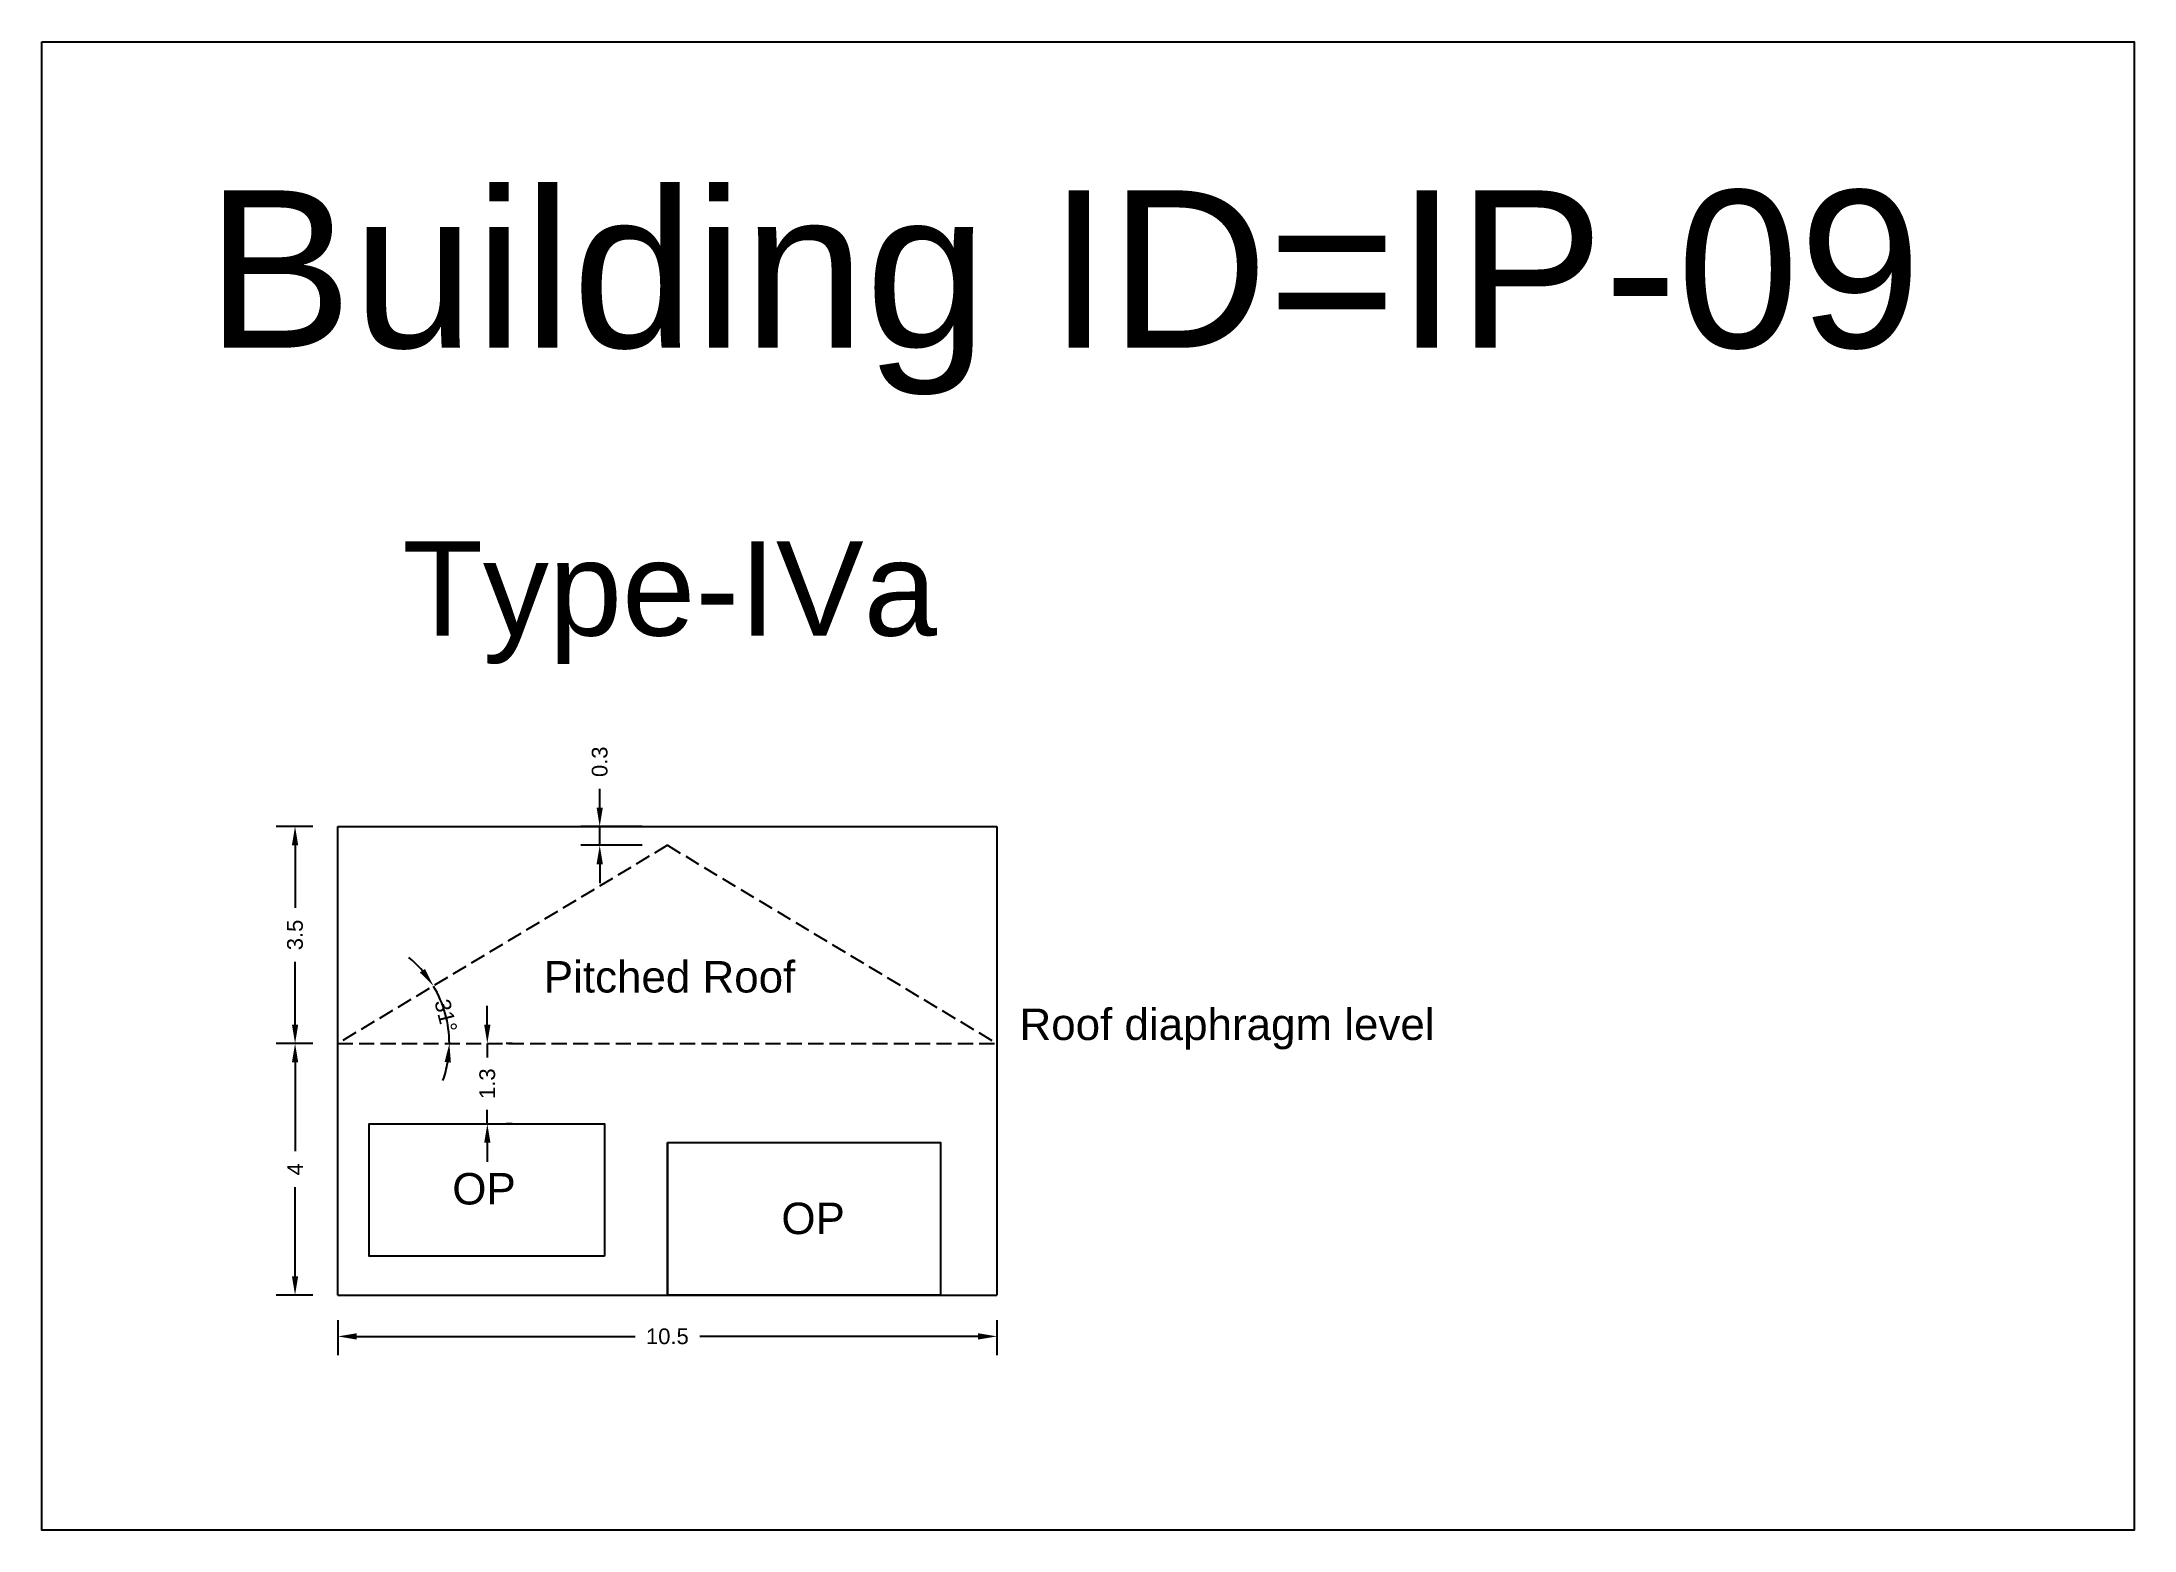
# Model space of a CAD drawing. Header units: metres. Extents: x 3416658 to 3417184, y -6712896 to -6712690.
# Drawn here: x 3417111.94 to 3417145.21, y -6712713.74 to -6712690.08 of the extents above; entities that cross this region are included whole.
import ezdxf

# ---------------------------------------------------------------- set-up
doc = ezdxf.new("R2010")
doc.units = ezdxf.units.M
doc.linetypes.add('ACAD_ISO02W100', pattern=[15, 12, -3])
doc.layers.add('Dotted', color=7, linetype='ACAD_ISO02W100', plot=False)
doc.styles.get("Standard").update_dxf_attribs({"font": 'arial.ttf'})
doc.dimstyles.new('ISO-25', dxfattribs={"dimtxt": 0.25, "dimasz": 0.3, "dimexe": 0.3, "dimexo": 0.4, "dimgap": 0.2, "dimtad": 0, "dimdec": 1, "dimdsep": 46, "dimtxsty": 'Standard', "dimcen": 2.5, "dimadec": 0, "dimazin": 0, "dimtfac": 1, "dimtdec": 1, "dimtmove": 0, "dimatfit": 3, "dimfxl": 1, "dimarcsym": 0})

# ---------------------------------------------------------------- blocks, each defined once
blk = doc.blocks.new('*D55')
at = {"color": 0, "lineweight": -2, "transparency": 16777216}
for start, end in [(40.7161, 50.4203), (360, 31.012), (340.5917, 350.2958)]:
    blk.add_arc((3417116.651, -6712706.003), 1.773, start, end, dxfattribs=at)
at = {"color": 0, "transparency": 16777216}
for points in [[(3417118.036, -6712704.817), (3417117.955, -6712704.875), (3417118.171, -6712705.089)], [(3417118.349, -6712706.297), (3417118.449, -6712706.306), (3417118.425, -6712706.003)]]:
    blk.add_solid(points, dxfattribs=at)
at = {"layer": 'Defpoints', "color": 0, "transparency": 16777216}
for p in [(3417121.891, -6712702.853), (3417118.31, -6712705.377), (3417116.651, -6712706.003), (3417116.651, -6712706.003), (3417127.131, -6712706.003)]:
    blk.add_point(p, dxfattribs=at)
at = {"color": 0, "transparency": 16777216, "insert": (3417118.369, -6712705.564), "char_height": 0.25, "attachment_point": 5, "rotation": 284.3275}
blk.add_mtext('31°', dxfattribs=at)
blk = doc.blocks.new('*D56')
at = {"color": 0, "lineweight": -2, "transparency": 16777216}
for p, q in [((3417116.251, -6712706.003), (3417115.671, -6712706.003)), ((3417115.971, -6712706.303), (3417115.971, -6712707.716)), ((3417115.971, -6712709.703), (3417115.971, -6712708.289)), ((3417116.251, -6712710.003), (3417115.671, -6712710.003))]:
    blk.add_line(p, q, dxfattribs=at)
at = {"color": 0, "transparency": 16777216}
for points in [[(3417115.921, -6712706.303), (3417116.021, -6712706.303), (3417115.971, -6712706.003)], [(3417115.921, -6712709.703), (3417116.021, -6712709.703), (3417115.971, -6712710.003)]]:
    blk.add_solid(points, dxfattribs=at)
at = {"layer": 'Defpoints', "color": 0, "transparency": 16777216}
for p in [(3417115.971, -6712706.003), (3417116.651, -6712706.003), (3417116.651, -6712710.003)]:
    blk.add_point(p, dxfattribs=at)
at = {"color": 0, "transparency": 16777216, "insert": (3417115.971, -6712708.003), "char_height": 0.25, "attachment_point": 5, "rotation": 90}
blk.add_mtext('4', dxfattribs=at)
blk = doc.blocks.new('*D57')
at = {"color": 0, "lineweight": -2, "transparency": 16777216}
for p, q in [((3417116.251, -6712702.553), (3417115.671, -6712702.553)), ((3417115.971, -6712702.853), (3417115.971, -6712703.849)), ((3417115.971, -6712705.703), (3417115.971, -6712704.706)), ((3417116.251, -6712706.003), (3417115.671, -6712706.003))]:
    blk.add_line(p, q, dxfattribs=at)
at = {"color": 0, "transparency": 16777216}
for points in [[(3417115.921, -6712702.853), (3417116.021, -6712702.853), (3417115.971, -6712702.553)], [(3417115.921, -6712705.703), (3417116.021, -6712705.703), (3417115.971, -6712706.003)]]:
    blk.add_solid(points, dxfattribs=at)
at = {"layer": 'Defpoints', "color": 0, "transparency": 16777216}
for p in [(3417115.971, -6712702.553), (3417116.651, -6712702.553), (3417116.651, -6712706.003)]:
    blk.add_point(p, dxfattribs=at)
at = {"color": 0, "transparency": 16777216, "insert": (3417115.971, -6712704.278), "char_height": 0.25, "attachment_point": 5, "rotation": 90}
blk.add_mtext('3.5', dxfattribs=at)
blk = doc.blocks.new('*D58')
at = {"color": 0, "lineweight": -2, "transparency": 16777216}
for p, q in [((3417116.651, -6712710.403), (3417116.651, -6712710.959)), ((3417127.131, -6712710.403), (3417127.131, -6712710.959)), ((3417116.951, -6712710.659), (3417121.377, -6712710.659)), ((3417126.831, -6712710.659), (3417122.405, -6712710.659))]:
    blk.add_line(p, q, dxfattribs=at)
at = {"color": 0, "transparency": 16777216}
for points in [[(3417116.951, -6712710.609), (3417116.951, -6712710.709), (3417116.651, -6712710.659)], [(3417126.831, -6712710.609), (3417126.831, -6712710.709), (3417127.131, -6712710.659)]]:
    blk.add_solid(points, dxfattribs=at)
at = {"layer": 'Defpoints', "color": 0, "transparency": 16777216}
for p in [(3417116.651, -6712710.003), (3417127.131, -6712710.003), (3417127.131, -6712710.659)]:
    blk.add_point(p, dxfattribs=at)
at = {"color": 0, "transparency": 16777216, "insert": (3417121.891, -6712710.659), "char_height": 0.25, "attachment_point": 5}
blk.add_mtext('10.5', dxfattribs=at)
blk = doc.blocks.new('*D59')
at = {"color": 0, "lineweight": -2, "transparency": 16777216}
for p, q in [((3417120.815, -6712702.253), (3417120.815, -6712701.953)), ((3417121.491, -6712702.553), (3417120.515, -6712702.553)), ((3417120.815, -6712702.853), (3417120.815, -6712702.553)), ((3417121.491, -6712702.853), (3417120.515, -6712702.853)), ((3417120.815, -6712703.153), (3417120.815, -6712703.453))]:
    blk.add_line(p, q, dxfattribs=at)
at = {"color": 0, "transparency": 16777216}
for points in [[(3417120.765, -6712702.253), (3417120.865, -6712702.253), (3417120.815, -6712702.553)], [(3417120.765, -6712703.153), (3417120.865, -6712703.153), (3417120.815, -6712702.853)]]:
    blk.add_solid(points, dxfattribs=at)
at = {"layer": 'Defpoints', "color": 0, "transparency": 16777216}
for p in [(3417120.815, -6712702.553), (3417121.891, -6712702.553), (3417121.891, -6712702.853)]:
    blk.add_point(p, dxfattribs=at)
at = {"color": 0, "transparency": 16777216, "insert": (3417120.815, -6712701.525), "char_height": 0.25, "attachment_point": 5, "rotation": 90}
blk.add_mtext('0.3', dxfattribs=at)
blk = doc.blocks.new('*D66')
at = {"color": 0, "lineweight": -2, "transparency": 16777216}
for p, q in [((3417119.028, -6712705.703), (3417119.028, -6712705.403)), ((3417119.028, -6712706.003), (3417119.028, -6712706.227)), ((3417119.421, -6712706.003), (3417119.328, -6712706.003)), ((3417119.028, -6712707.282), (3417119.028, -6712707.058)), ((3417119.421, -6712707.282), (3417119.328, -6712707.282)), ((3417119.028, -6712707.582), (3417119.028, -6712707.882))]:
    blk.add_line(p, q, dxfattribs=at)
at = {"color": 0, "transparency": 16777216}
for points in [[(3417118.978, -6712705.703), (3417119.078, -6712705.703), (3417119.028, -6712706.003)], [(3417118.978, -6712707.582), (3417119.078, -6712707.582), (3417119.028, -6712707.282)]]:
    blk.add_solid(points, dxfattribs=at)
at = {"layer": 'Defpoints', "color": 0, "transparency": 16777216}
for p in [(3417119.021, -6712706.003), (3417119.028, -6712706.003), (3417119.021, -6712707.282)]:
    blk.add_point(p, dxfattribs=at)
at = {"color": 0, "transparency": 16777216, "insert": (3417119.028, -6712706.642), "char_height": 0.25, "attachment_point": 5, "rotation": 90}
blk.add_mtext('1.3', dxfattribs=at)

msp = doc.modelspace()

# ---------------------------------------------------------------- linework, layer by layer
for points in [[(3417111.945, -6712690.082), (3417145.213, -6712690.082), (3417145.213, -6712713.738), (3417111.945, -6712713.738)], [(3417120.891, -6712709.382), (3417117.151, -6712709.382), (3417117.151, -6712707.282), (3417120.891, -6712707.282)], [(3417121.891, -6712707.577), (3417126.231, -6712707.577), (3417126.231, -6712710.003), (3417121.891, -6712710.003)]]:
    msp.add_lwpolyline(points, close=True)
for points in [[(3417116.651, -6712702.553), (3417127.131, -6712702.553)], [(3417116.651, -6712710.003), (3417116.651, -6712702.553)], [(3417127.131, -6712702.553), (3417127.131, -6712710.003)], [(3417121.891, -6712707.577), (3417121.891, -6712710.003)], [(3417121.891, -6712707.577), (3417126.231, -6712707.577), (3417126.231, -6712710.003)], [(3417116.651, -6712710.003), (3417127.131, -6712710.003)]]:
    msp.add_lwpolyline(points)
at = {"layer": 'Dotted', "ltscale": 0.02}
for points in [[(3417121.891, -6712702.853), (3417116.651, -6712706.003)], [(3417121.891, -6712702.853), (3417127.131, -6712706.003)], [(3417116.651, -6712706.003), (3417127.131, -6712706.003)]]:
    msp.add_lwpolyline(points, dxfattribs=at)

# ---------------------------------------------------------------- texts
at = {"attachment_point": 1}
for s, heights, insert, char_height in [('Building ID=IP-09', [0.517], (3417114.554, -6712692.443), 2.5), ('Type-IVa  ', [0.517], (3417117.678, -6712698.02), 1.5), ('Pitched Roof', [0], (3417119.926, -6712704.693), 0.5), ('Roof diaphragm level ', [0], (3417127.49, -6712705.448), 0.5), ('OP', [0], (3417118.471, -6712708.062), 0.5), ('OP', [0], (3417123.704, -6712708.533), 0.5)]:
    msp.add_mtext_dynamic_manual_height_columns(s, width=67.86454, gutter_width=12.5, heights=heights, dxfattribs=dict(at, insert=insert, char_height=char_height))

# ---------------------------------------------------------------- dimensions: what is measured, and where the dimension line sits
for base, p1, p2, picture, middle in [((3417120.815, -6712702.553), (3417121.891, -6712702.853), (3417121.891, -6712702.553), '*D59', (3417120.815, -6712701.525)), ((3417115.971, -6712706.003), (3417116.651, -6712710.003), (3417116.651, -6712706.003), '*D56', (3417115.971, -6712708.003))]:
    dim = msp.add_linear_dim(base=base, p1=p1, p2=p2, angle=90, dimstyle='ISO-25')
    dim.commit()
    dim.dimension.update_dxf_attribs({"geometry": picture, "text_midpoint": middle})
dim = msp.add_linear_dim(base=(3417115.971048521, -6712702.552694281), p1=(3417116.651241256, -6712706.002694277), p2=(3417116.651241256, -6712702.552694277), angle=90, dimstyle='ISO-25', override={"dimtmove": 1})
dim.commit()
dim.dimension.update_dxf_attribs({"geometry": '*D57', "text_midpoint": (3417115.971048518, -6712704.277694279)})
dim = msp.add_angular_dim_2l(base=(3417118.31, -6712705.377), line1=((3417121.891, -6712702.853), (3417116.651, -6712706.003)), line2=((3417116.651, -6712706.003), (3417127.131, -6712706.003)), dimstyle='ISO-25')
dim.commit()
dim.dimension.update_dxf_attribs({"geometry": '*D55', "text_midpoint": (3417118.369, -6712705.564), "dimtype": 162})
dim = msp.add_linear_dim(base=(3417119.028, -6712706.003), p1=(3417119.021, -6712707.282), p2=(3417119.021, -6712706.003), angle=90, dimstyle='ISO-25')
dim.commit()
dim.dimension.update_dxf_attribs({"geometry": '*D66', "text_midpoint": (3417119.028, -6712706.642), "dimtype": 160})
dim = msp.add_linear_dim(base=(3417127.131, -6712710.659), p1=(3417116.651, -6712710.003), p2=(3417127.131, -6712710.003), dimstyle='ISO-25')
dim.commit()
dim.dimension.update_dxf_attribs({"geometry": '*D58', "text_midpoint": (3417121.891, -6712710.659)})

doc.saveas('drawing.dxf')
